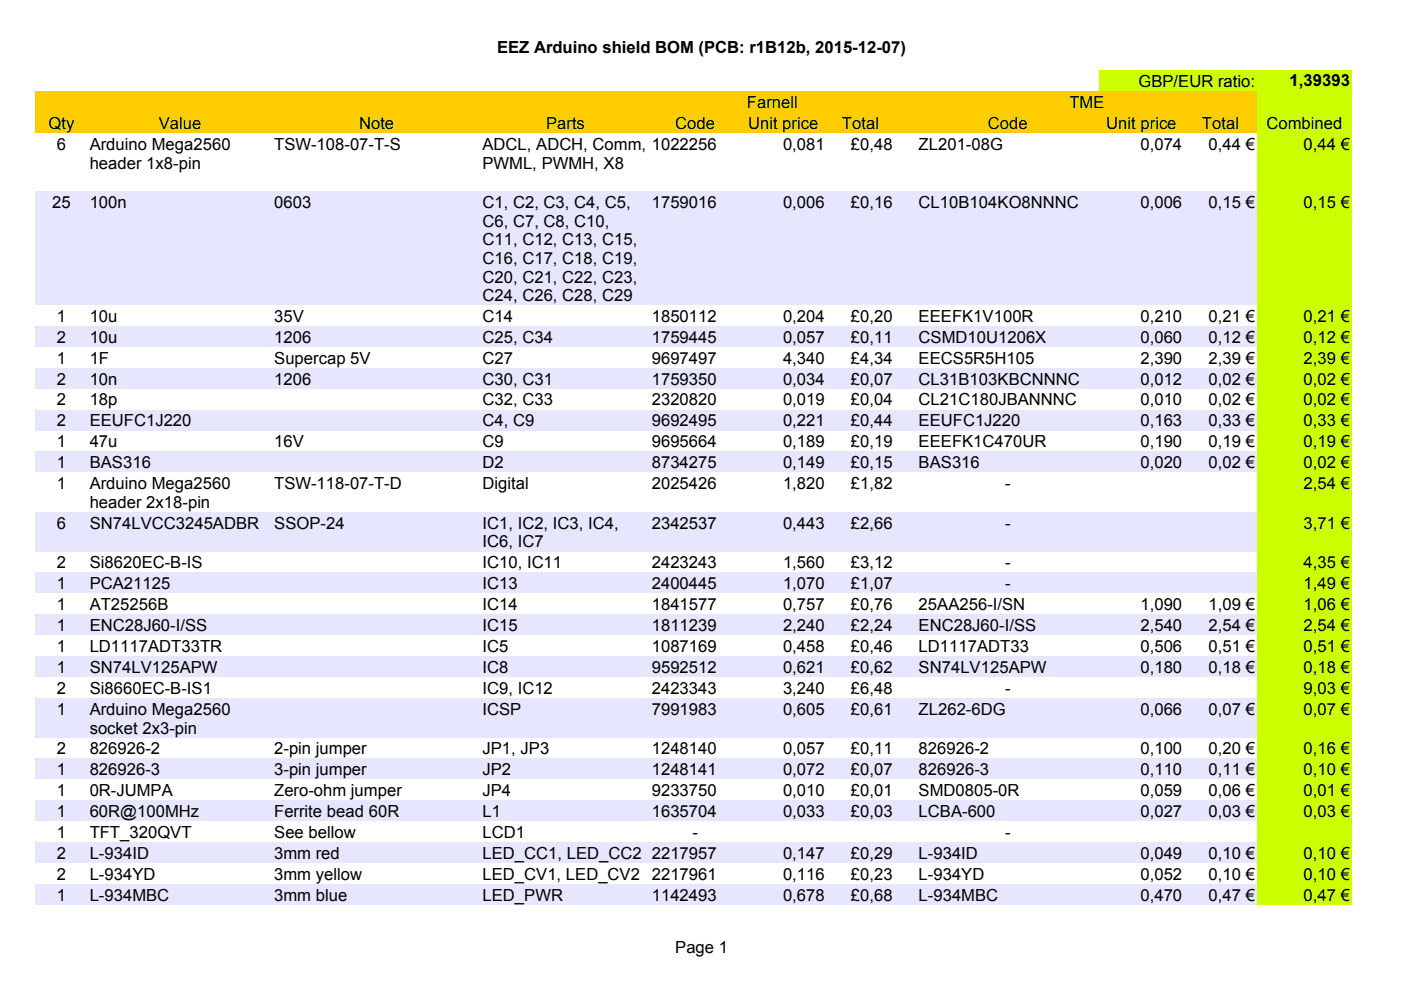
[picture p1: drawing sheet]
<svg xmlns="http://www.w3.org/2000/svg" width="297mm" height="210mm" viewBox="0 0 297 210" stroke-linecap="round" stroke-linejoin="round" font-family="sans-serif">
<defs><g id="words">
<g font-size="3.5">
<text x="105.4" y="11.2">EEZ Arduino shield BOM (PCB: r1B12b, 2015-12-07)</text>
<text x="158.4" y="22.9">Farnell</text>
<text x="226.7" y="22.9">TME</text>
<text x="241.4" y="18.5">GBP/EUR ratio:</text>
<text x="273.4" y="18.2">1,39393</text>
<text x="10.3" y="27.3">Qty</text>
<text x="33.7" y="27.3">Value</text>
<text x="76.1" y="27.3">Note</text>
<text x="115.8" y="27.3">Parts</text>
<text x="143.2" y="27.3">Code</text>
<text x="158.6" y="27.3">Unit price</text>
<text x="178.5" y="27.3">Total</text>
<text x="209.4" y="27.3">Code</text>
<text x="234.6" y="27.3">Unit price</text>
<text x="254.8" y="27.3">Total</text>
<text x="268.5" y="27.3">Combined</text>
<text x="12.1" y="31.8">6</text>
<text x="19" y="31.8">Arduino Mega2560</text>
<text x="19" y="35.7">header 1x8-pin</text>
<text x="58.1" y="31.8">TSW-108-07-T-S</text>
<text x="102.3" y="31.8">ADCL, ADCH, Comm, 1022256</text>
<text x="102.3" y="35.7">PWML, PWMH, X8</text>
<text x="166" y="31.8">0,081</text>
<text x="180.4" y="31.8">£0,48</text>
<text x="194.8" y="31.8">ZL201-08G</text>
<text x="241.8" y="31.8">0,074</text>
<text x="256.2" y="31.8">0,44 €</text>
<text x="276.4" y="31.8">0,44 €</text>
<text x="11.1" y="44.1">25</text>
<text x="19" y="44.1">100n</text>
<text x="58.1" y="44.1">0603</text>
<text x="102.3" y="44.1">C1, C2, C3, C4, C5,</text>
<text x="138.2" y="44.1">1759016</text>
<text x="166" y="44.1">0,006</text>
<text x="180.4" y="44.1">£0,16</text>
<text x="194.8" y="44.1">CL10B104KO8NNNC</text>
<text x="241.8" y="44.1">0,006</text>
<text x="256.2" y="44.1">0,15 €</text>
<text x="276.4" y="44.1">0,15 €</text>
<text x="102.3" y="48">C6, C7, C8, C10,</text>
<text x="102.3" y="52">C11, C12, C13, C15,</text>
<text x="102.3" y="56">C16, C17, C18, C19,</text>
<text x="102.3" y="59.9">C20, C21, C22, C23,</text>
<text x="102.3" y="63.9">C24, C26, C28, C29</text>
<text x="12.1" y="68.2">1</text>
<text x="19" y="68.2">10u</text>
<text x="58.1" y="68.2">35V</text>
<text x="102.3" y="68.2">C14</text>
<text x="138.2" y="68.2">1850112</text>
<text x="166" y="68.2">0,204</text>
<text x="180.4" y="68.2">£0,20</text>
<text x="194.8" y="68.2">EEEFK1V100R</text>
<text x="241.8" y="68.2">0,210</text>
<text x="256.2" y="68.2">0,21 €</text>
<text x="276.4" y="68.2">0,21 €</text>
<text x="12.1" y="72.6">2</text>
<text x="12.1" y="77.1">1</text>
<text x="19" y="72.6">10u</text>
<text x="19" y="77.1">1F</text>
<text x="58.1" y="72.6">1206</text>
<text x="58.1" y="77.1">Supercap 5V</text>
<text x="102.3" y="72.6">C25, C34</text>
<text x="102.3" y="77.1">C27</text>
<text x="138.2" y="72.6">1759445</text>
<text x="138.2" y="77.1">9697497</text>
<text x="166" y="72.6">0,057</text>
<text x="166" y="77.1">4,340</text>
<text x="180.4" y="72.6">£0,11</text>
<text x="180.4" y="77.1">£4,34</text>
<text x="194.8" y="72.6">CSMD10U1206X</text>
<text x="194.8" y="77.1">EECS5R5H105</text>
<text x="241.8" y="72.6">0,060</text>
<text x="241.8" y="77.1">2,390</text>
<text x="256.2" y="72.6">0,12 €</text>
<text x="256.2" y="77.1">2,39 €</text>
<text x="276.4" y="72.6">0,12 €</text>
<text x="276.4" y="77.1">2,39 €</text>
<text x="12.1" y="81.5">2</text>
<text x="19" y="81.5">10n</text>
<text x="58.1" y="81.5">1206</text>
<text x="102.3" y="81.5">C30, C31</text>
<text x="138.2" y="81.5">1759350</text>
<text x="166" y="81.5">0,034</text>
<text x="180.4" y="81.5">£0,07</text>
<text x="194.8" y="81.5">CL31B103KBCNNNC</text>
<text x="241.8" y="81.5">0,012</text>
<text x="256.2" y="81.5">0,02 €</text>
<text x="276.4" y="81.5">0,02 €</text>
<text x="12.1" y="86">2</text>
<text x="19" y="86">18p</text>
<text x="102.3" y="86">C32, C33</text>
<text x="138.2" y="86">2320820</text>
<text x="166" y="86">0,019</text>
<text x="180.4" y="86">£0,04</text>
<text x="194.8" y="86">CL21C180JBANNNC</text>
<text x="241.8" y="86">0,010</text>
<text x="256.2" y="86">0,02 €</text>
<text x="276.4" y="86">0,02 €</text>
<text x="12.1" y="90.4">2</text>
<text x="12.1" y="94.9">1</text>
<text x="19" y="90.4">EEUFC1J220</text>
<text x="19" y="94.9">47u</text>
<text x="58.1" y="94.9">16V</text>
<text x="102.3" y="90.4">C4, C9</text>
<text x="102.3" y="94.9">C9</text>
<text x="138.2" y="90.4">9692495</text>
<text x="138.2" y="94.9">9695664</text>
<text x="166" y="90.4">0,221</text>
<text x="166" y="94.9">0,189</text>
<text x="180.4" y="90.4">£0,44</text>
<text x="180.4" y="94.9">£0,19</text>
<text x="194.8" y="90.4">EEUFC1J220</text>
<text x="194.8" y="94.9">EEEFK1C470UR</text>
<text x="241.8" y="90.4">0,163</text>
<text x="241.8" y="94.9">0,190</text>
<text x="256.2" y="90.4">0,33 €</text>
<text x="256.2" y="94.9">0,19 €</text>
<text x="276.4" y="90.4">0,33 €</text>
<text x="276.4" y="94.9">0,19 €</text>
<text x="12.1" y="99.3">1</text>
<text x="19" y="99.3">BAS316</text>
<text x="102.3" y="99.3">D2</text>
<text x="138.2" y="99.3">8734275</text>
<text x="166" y="99.3">0,149</text>
<text x="180.4" y="99.3">£0,15</text>
<text x="194.8" y="99.3">BAS316</text>
<text x="241.8" y="99.3">0,020</text>
<text x="256.2" y="99.3">0,02 €</text>
<text x="276.4" y="99.3">0,02 €</text>
<text x="12.1" y="103.7">1</text>
<text x="19" y="103.7">Arduino Mega2560</text>
<text x="19" y="107.7">header 2x18-pin</text>
<text x="58.1" y="103.7">TSW-118-07-T-D</text>
<text x="102.3" y="103.7">Digital</text>
<text x="138.2" y="103.7">2025426</text>
<text x="166" y="103.7">1,820</text>
<text x="180.4" y="103.7">£1,82</text>
<text x="213.1" y="103.7">-</text>
<text x="276.4" y="103.7">2,54 €</text>
<text x="12.1" y="112.1">6</text>
<text x="19" y="112.1">SN74LVCC3245ADBR</text>
<text x="58.1" y="112.1">SSOP-24</text>
<text x="102.3" y="112.1">IC1, IC2, IC3, IC4,</text>
<text x="138.2" y="112.1">2342537</text>
<text x="166" y="112.1">0,443</text>
<text x="180.4" y="112.1">£2,66</text>
<text x="213.1" y="112.1">-</text>
<text x="276.4" y="112.1">3,71 €</text>
<text x="102.3" y="116.1">IC6, IC7</text>
<text x="12.1" y="120.5">2</text>
<text x="12.1" y="124.9">1</text>
<text x="19" y="120.5">Si8620EC-B-IS</text>
<text x="19" y="124.9">PCA21125</text>
<text x="102.3" y="120.5">IC10, IC11</text>
<text x="102.3" y="124.9">IC13</text>
<text x="138.2" y="120.5">2423243</text>
<text x="138.2" y="124.9">2400445</text>
<text x="166" y="120.5">1,560</text>
<text x="166" y="124.9">1,070</text>
<text x="180.4" y="120.5">£3,12</text>
<text x="180.4" y="124.9">£1,07</text>
<text x="213.1" y="120.5">-</text>
<text x="213.1" y="124.9">-</text>
<text x="276.4" y="120.5">4,35 €</text>
<text x="276.4" y="124.9">1,49 €</text>
<text x="12.1" y="129.4">1</text>
<text x="19" y="129.4">AT25256B</text>
<text x="102.3" y="129.4">IC14</text>
<text x="138.2" y="129.4">1841577</text>
<text x="166" y="129.4">0,757</text>
<text x="180.4" y="129.4">£0,76</text>
<text x="194.8" y="129.4">25AA256-I/SN</text>
<text x="241.8" y="129.4">1,090</text>
<text x="256.2" y="129.4">1,09 €</text>
<text x="276.4" y="129.4">1,06 €</text>
<text x="12.1" y="133.8">1</text>
<text x="19" y="133.8">ENC28J60-I/SS</text>
<text x="102.3" y="133.8">IC15</text>
<text x="138.2" y="133.8">1811239</text>
<text x="166" y="133.8">2,240</text>
<text x="180.4" y="133.8">£2,24</text>
<text x="194.8" y="133.8">ENC28J60-I/SS</text>
<text x="241.8" y="133.8">2,540</text>
<text x="256.2" y="133.8">2,54 €</text>
<text x="276.4" y="133.8">2,54 €</text>
<text x="12.1" y="138.3">1</text>
<text x="12.1" y="142.7">1</text>
<text x="19" y="138.3">LD1117ADT33TR</text>
<text x="19" y="142.7">SN74LV125APW</text>
<text x="102.3" y="138.3">IC5</text>
<text x="102.3" y="142.7">IC8</text>
<text x="138.2" y="138.3">1087169</text>
<text x="138.2" y="142.7">9592512</text>
<text x="166" y="138.3">0,458</text>
<text x="166" y="142.7">0,621</text>
<text x="180.4" y="138.3">£0,46</text>
<text x="180.4" y="142.7">£0,62</text>
<text x="194.8" y="138.3">LD1117ADT33</text>
<text x="194.8" y="142.7">SN74LV125APW</text>
<text x="241.8" y="138.3">0,506</text>
<text x="241.8" y="142.7">0,180</text>
<text x="256.2" y="138.3">0,51 €</text>
<text x="256.2" y="142.7">0,18 €</text>
<text x="276.4" y="138.3">0,51 €</text>
<text x="276.4" y="142.7">0,18 €</text>
<text x="12.1" y="147.1">2</text>
<text x="19" y="147.1">Si8660EC-B-IS1</text>
<text x="102.3" y="147.1">IC9, IC12</text>
<text x="138.2" y="147.1">2423343</text>
<text x="166" y="147.1">3,240</text>
<text x="180.4" y="147.1">£6,48</text>
<text x="213.1" y="147.1">-</text>
<text x="276.4" y="147.1">9,03 €</text>
<text x="12.1" y="151.6">1</text>
<text x="19" y="151.6">Arduino Mega2560</text>
<text x="19" y="155.5">socket 2x3-pin</text>
<text x="102.3" y="151.6">ICSP</text>
<text x="138.2" y="151.6">7991983</text>
<text x="166" y="151.6">0,605</text>
<text x="180.4" y="151.6">£0,61</text>
<text x="194.8" y="151.6">ZL262-6DG</text>
<text x="241.8" y="151.6">0,066</text>
<text x="256.2" y="151.6">0,07 €</text>
<text x="276.4" y="151.6">0,07 €</text>
<text x="12.1" y="159.9">2</text>
<text x="19" y="159.9">826926-2</text>
<text x="58.1" y="159.9">2-pin jumper</text>
<text x="102.3" y="159.9">JP1, JP3</text>
<text x="138.2" y="159.9">1248140</text>
<text x="166" y="159.9">0,057</text>
<text x="180.4" y="159.9">£0,11</text>
<text x="194.8" y="159.9">826926-2</text>
<text x="241.8" y="159.9">0,100</text>
<text x="256.2" y="159.9">0,20 €</text>
<text x="276.4" y="159.9">0,16 €</text>
<text x="12.1" y="164.4">1</text>
<text x="19" y="164.4">826926-3</text>
<text x="58.1" y="164.4">3-pin jumper</text>
<text x="102.3" y="164.4">JP2</text>
<text x="138.2" y="164.4">1248141</text>
<text x="166" y="164.4">0,072</text>
<text x="180.4" y="164.4">£0,07</text>
<text x="194.8" y="164.4">826926-3</text>
<text x="241.8" y="164.4">0,110</text>
<text x="256.2" y="164.4">0,11 €</text>
<text x="276.4" y="164.4">0,10 €</text>
<text x="12.1" y="168.8">1</text>
<text x="12.1" y="173.3">1</text>
<text x="19" y="168.8">0R-JUMPA</text>
<text x="19" y="173.3">60R@100MHz</text>
<text x="58.1" y="168.8">Zero-ohm jumper</text>
<text x="58.1" y="173.3">Ferrite bead 60R</text>
<text x="102.3" y="168.8">JP4</text>
<text x="102.3" y="173.3">L1</text>
<text x="138.2" y="168.8">9233750</text>
<text x="138.2" y="173.3">1635704</text>
<text x="166" y="168.8">0,010</text>
<text x="166" y="173.3">0,033</text>
<text x="180.4" y="168.8">£0,01</text>
<text x="180.4" y="173.3">£0,03</text>
<text x="194.8" y="168.8">SMD0805-0R</text>
<text x="194.8" y="173.3">LCBA-600</text>
<text x="241.8" y="168.8">0,059</text>
<text x="241.8" y="173.3">0,027</text>
<text x="256.2" y="168.8">0,06 €</text>
<text x="256.2" y="173.3">0,03 €</text>
<text x="276.4" y="168.8">0,01 €</text>
<text x="276.4" y="173.3">0,03 €</text>
<text x="12.1" y="177.7">1</text>
<text x="19" y="177.7">TFT_320QVT</text>
<text x="58.1" y="177.7">See bellow</text>
<text x="102.3" y="177.7">LCD1</text>
<text x="146.8" y="177.7">-</text>
<text x="213.1" y="177.7">-</text>
<text x="12.1" y="182.1">2</text>
<text x="19" y="182.1">L-934ID</text>
<text x="58.1" y="182.1">3mm red</text>
<text x="102.3" y="182.1">LED_CC1, LED_CC2</text>
<text x="138.2" y="182.1">2217957</text>
<text x="166" y="182.1">0,147</text>
<text x="180.4" y="182.1">£0,29</text>
<text x="194.8" y="182.1">L-934ID</text>
<text x="241.8" y="182.1">0,049</text>
<text x="256.2" y="182.1">0,10 €</text>
<text x="276.4" y="182.1">0,10 €</text>
<text x="12.1" y="186.6">2</text>
<text x="12.1" y="191">1</text>
<text x="19" y="186.6">L-934YD</text>
<text x="19" y="191">L-934MBC</text>
<text x="58.1" y="186.6">3mm yellow</text>
<text x="58.1" y="191">3mm blue</text>
<text x="102.3" y="186.6">LED_CV1, LED_CV2</text>
<text x="102.3" y="191">LED_PWR</text>
<text x="138.2" y="186.6">2217961</text>
<text x="138.2" y="191">1142493</text>
<text x="166" y="186.6">0,116</text>
<text x="166" y="191">0,678</text>
<text x="180.4" y="186.6">£0,23</text>
<text x="180.4" y="191">£0,68</text>
<text x="194.8" y="186.6">L-934YD</text>
<text x="194.8" y="191">L-934MBC</text>
<text x="241.8" y="186.6">0,052</text>
<text x="241.8" y="191">0,470</text>
<text x="256.2" y="186.6">0,10 €</text>
<text x="256.2" y="191">0,47 €</text>
<text x="276.4" y="186.6">0,10 €</text>
<text x="276.4" y="191">0,47 €</text>
<text x="143.2" y="202">Page 1</text>
</g>
</g></defs>
<path d="M233 14.9h53.6v4.4h-53.6z" fill-rule="evenodd" fill="#cf0"/>
<path d="M7.4 19.3h259.1v8.9h-259.1z" fill-rule="evenodd" fill="#fc0"/>
<g fill="#cf0">
<path d="M266.5 19.3h20.1v8.9h-20.1z" fill-rule="evenodd"/>
<path d="M266.5 28.2h20.1v12.3h-20.1z" fill-rule="evenodd"/>
</g>
<path d="M7.4 40.5h259.1v24.1h-259.1z" fill-rule="evenodd" fill="#e6e6ff"/>
<g fill="#cf0">
<path d="M266.5 40.5h20.1v24.1h-20.1z" fill-rule="evenodd"/>
<path d="M266.5 64.7h20.1v4.4h-20.1z" fill-rule="evenodd"/>
</g>
<path d="M7.4 69.1h259.1v4.4h-259.1z" fill-rule="evenodd" fill="#e6e6ff"/>
<g fill="#cf0">
<path d="M266.5 69.1h20.1v4.4h-20.1z" fill-rule="evenodd"/>
<path d="M266.5 73.5h20.1v4.4h-20.1z" fill-rule="evenodd"/>
</g>
<path d="M7.4 78h259.1v4.4h-259.1z" fill-rule="evenodd" fill="#e6e6ff"/>
<g fill="#cf0">
<path d="M266.5 78h20.1v4.4h-20.1z" fill-rule="evenodd"/>
<path d="M266.5 82.4h20.1v4.4h-20.1z" fill-rule="evenodd"/>
</g>
<path d="M7.4 86.9h259.1v4.4h-259.1z" fill-rule="evenodd" fill="#e6e6ff"/>
<g fill="#cf0">
<path d="M266.5 86.9h20.1v4.4h-20.1z" fill-rule="evenodd"/>
<path d="M266.5 91.3h20.1v4.4h-20.1z" fill-rule="evenodd"/>
</g>
<path d="M7.4 95.7h259.1v4.5h-259.1z" fill-rule="evenodd" fill="#e6e6ff"/>
<g fill="#cf0">
<path d="M266.5 95.7h20.1v4.5h-20.1z" fill-rule="evenodd"/>
<path d="M266.5 100.2h20.1v8.3h-20.1z" fill-rule="evenodd"/>
</g>
<path d="M7.4 108.5h259.1v8.4h-259.1z" fill-rule="evenodd" fill="#e6e6ff"/>
<g fill="#cf0">
<path d="M266.5 108.5h20.1v8.4h-20.1z" fill-rule="evenodd"/>
<path d="M266.5 116.9h20.1v4.5h-20.1z" fill-rule="evenodd"/>
</g>
<path d="M7.4 121.4h259.1v4.4h-259.1z" fill-rule="evenodd" fill="#e6e6ff"/>
<g fill="#cf0">
<path d="M266.5 121.4h20.1v4.4h-20.1z" fill-rule="evenodd"/>
<path d="M266.5 125.8h20.1v4.4h-20.1z" fill-rule="evenodd"/>
</g>
<path d="M7.4 130.2h259.1v4.5h-259.1z" fill-rule="evenodd" fill="#e6e6ff"/>
<g fill="#cf0">
<path d="M266.5 130.2h20.1v4.5h-20.1z" fill-rule="evenodd"/>
<path d="M266.5 134.7h20.1v4.4h-20.1z" fill-rule="evenodd"/>
</g>
<path d="M7.4 139.1h259.1v4.4h-259.1z" fill-rule="evenodd" fill="#e6e6ff"/>
<g fill="#cf0">
<path d="M266.5 139.1h20.1v4.4h-20.1z" fill-rule="evenodd"/>
<path d="M266.5 143.6h20.1v4.4h-20.1z" fill-rule="evenodd"/>
</g>
<path d="M7.4 148h259.1v8.4h-259.1z" fill-rule="evenodd" fill="#e6e6ff"/>
<g fill="#cf0">
<path d="M266.5 148h20.1v8.4h-20.1z" fill-rule="evenodd"/>
<path d="M266.5 156.4h20.1v4.4h-20.1z" fill-rule="evenodd"/>
</g>
<path d="M7.4 160.8h259.1v4.4h-259.1z" fill-rule="evenodd" fill="#e6e6ff"/>
<g fill="#cf0">
<path d="M266.5 160.8h20.1v4.4h-20.1z" fill-rule="evenodd"/>
<path d="M266.5 165.3h20.1v4.4h-20.1z" fill-rule="evenodd"/>
</g>
<path d="M7.4 169.7h259.1v4.4h-259.1z" fill-rule="evenodd" fill="#e6e6ff"/>
<g fill="#cf0">
<path d="M266.5 169.7h20.1v4.4h-20.1z" fill-rule="evenodd"/>
<path d="M266.5 174.2h20.1v4.4h-20.1z" fill-rule="evenodd"/>
</g>
<path d="M7.4 178.6h259.1v4.4h-259.1z" fill-rule="evenodd" fill="#e6e6ff"/>
<g fill="#cf0">
<path d="M266.5 178.6h20.1v4.4h-20.1z" fill-rule="evenodd"/>
<path d="M266.5 183h20.1v4.4h-20.1z" fill-rule="evenodd"/>
</g>
<path d="M7.4 187.5h259.1v4.4h-259.1z" fill-rule="evenodd" fill="#e6e6ff"/>
<path d="M266.5 187.5h20.1v4.4h-20.1z" fill-rule="evenodd" fill="#cf0"/>
<use href="#words"/>
</svg>
